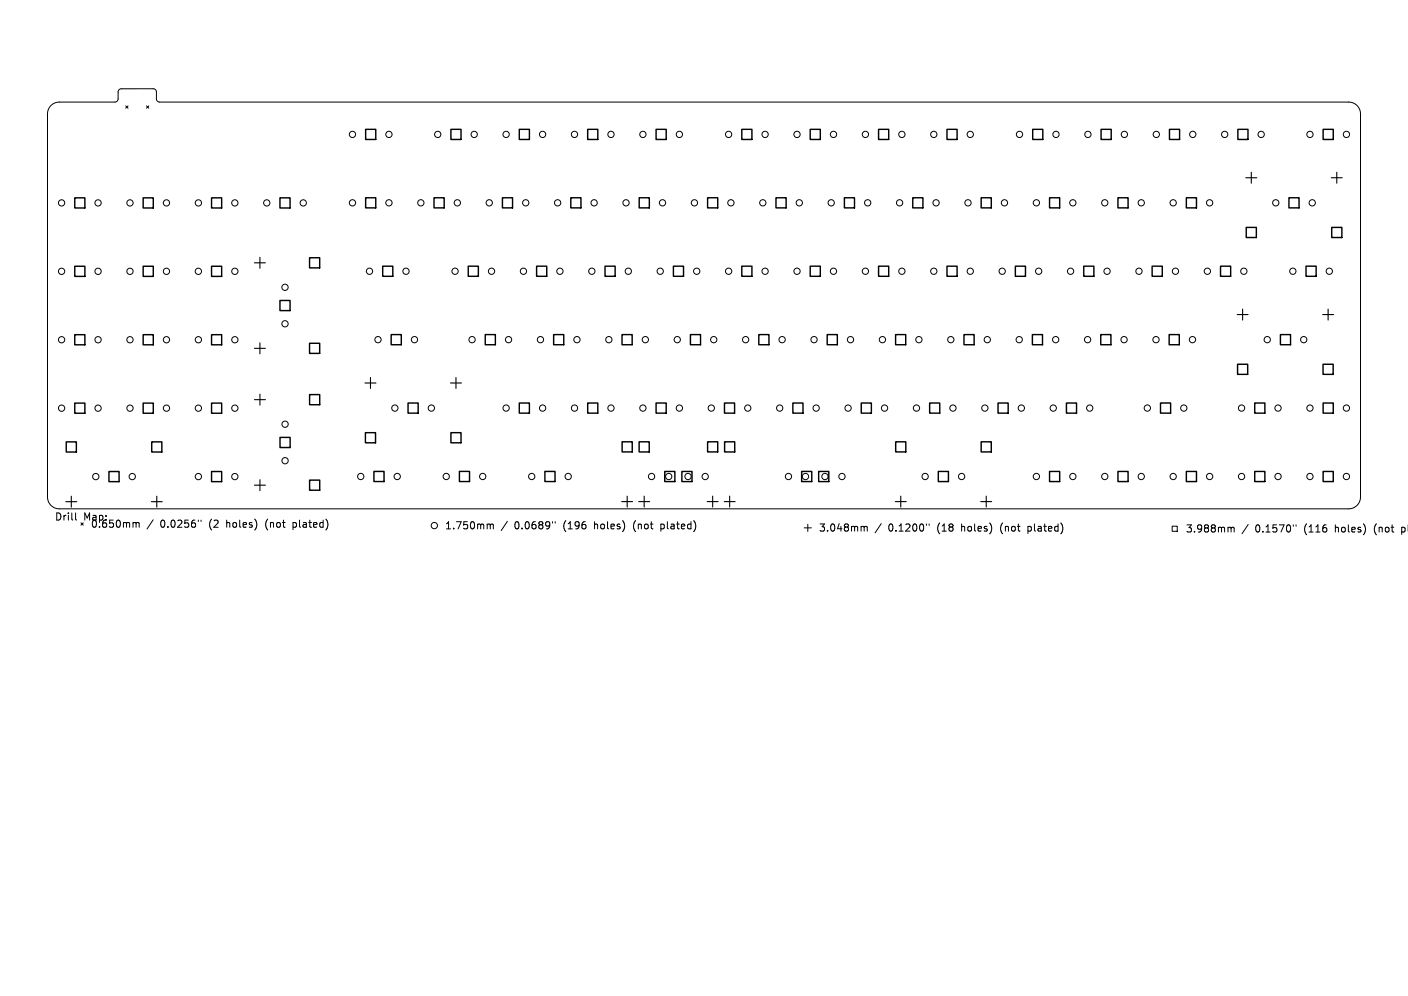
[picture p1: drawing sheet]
<svg xmlns="http://www.w3.org/2000/svg" width="297mm" height="210mm" viewBox="0 0 297 210" stroke-linecap="round" stroke-linejoin="round" font-family="sans-serif">
<defs><g id="words">
<g font-size="2.1">
<text x="11.5" y="110">Drill</text>
<text x="17.6" y="110">Map:</text>
<text x="19.1" y="111.5">0.650mm</text>
<text x="33.8" y="111.5">0.0256&quot;</text>
<text x="44.2" y="111.5">(2</text>
<text x="48" y="111.5">holes)</text>
<text x="56.3" y="111.5">(not</text>
<text x="62.3" y="111.5">plated)</text>
<text x="93.8" y="111.8">1.750mm</text>
<text x="108.5" y="111.8">0.0689&quot;</text>
<text x="118.9" y="111.8">(196</text>
<text x="125.6" y="111.8">holes)</text>
<text x="133.9" y="111.8">(not</text>
<text x="139.9" y="111.8">plated)</text>
<text x="172.7" y="112.3">3.048mm</text>
<text x="187.4" y="112.3">0.1200&quot;</text>
<text x="197.8" y="112.3">(18</text>
<text x="203" y="112.3">holes)</text>
<text x="211.4" y="112.3">(not</text>
<text x="217.3" y="112.3">plated)</text>
<text x="250.1" y="112.5">3.988mm</text>
<text x="264.8" y="112.5">0.1570&quot;</text>
<text x="275.2" y="112.5">(116</text>
<text x="281.8" y="112.5">holes)</text>
<text x="290.2" y="112.5">(not</text>
<text x="296.1" y="112.5">pla</text>
</g>
</g></defs>
<g fill="none" stroke="#000" stroke-width=".21">
<path d="M10.7 22.3l.8-.5 .8-.3h12.1l.5-.5 .1-1.9 .6-.4 7 .1 .4 .5v1.8l.3 .3 .4 .1h250.8a2.49 2.49 0 0 1 2.5 2.5v80.8a2.49 2.49 0 0 1-2.5 2.5h-272a2.49 2.49 0 0 1-2.5-2.5v-80.8l.2-.8zM26.5 22.3l.5 .5M27 22.3l-.5 .5M30.9 22.3l.5 .5M31.4 22.3l-.5 .5M15.9 108.2v1.2l.3 .3M28.3 110.2l.4 .2M28.7 110.4l.2-.2h.4l.1 1M28.7 110.4v.8M32.3 109.6l-1.3 1.9M41.8 109.7v.3M42.4 109.7v.3"/>
<path d="M103 110.5l.4 .2M103.4 110.7l.2-.2 .4 .1 .1 .9M103.4 110.7v.8M107 109.9l-1.3 2M116.5 110v.3M117.1 110v.3M169.6 111.3h1.6M170.4 110.5v1.6M181.9 111l.4 .2M182.3 111.2l.2-.2 .4 .1v.9M182.3 111.2v.8M185.9 110.4l-1.3 2"/>
<path d="M195.4 110.5v.3M196 110.5v.3M247.3 111h1v1h-1zM259.3 111.2l.4 .2M259.7 111.4l.2-.2h.4v1M259.7 111.4v.8M263.3 110.6l-1.3 1.9M272.8 110.7v.3M273.4 110.7v.3"/>
<circle cx="74.3" cy="28.3" r=".66"/>
<circle cx="82" cy="28.3" r=".66"/>
<circle cx="92.3" cy="28.3" r=".66"/>
<circle cx="100" cy="28.3" r=".66"/>
<circle cx="106.8" cy="28.3" r=".66"/>
<circle cx="114.5" cy="28.3" r=".66"/>
<circle cx="121.2" cy="28.3" r=".66"/>
<circle cx="128.9" cy="28.3" r=".66"/>
<circle cx="135.6" cy="28.3" r=".66"/>
<circle cx="143.3" cy="28.3" r=".66"/>
<circle cx="153.7" cy="28.3" r=".66"/>
<circle cx="161.4" cy="28.3" r=".66"/>
<circle cx="168.1" cy="28.3" r=".66"/>
<circle cx="175.8" cy="28.3" r=".66"/>
<circle cx="182.5" cy="28.3" r=".66"/>
<circle cx="190.2" cy="28.3" r=".66"/>
<circle cx="197" cy="28.3" r=".66"/>
<circle cx="204.7" cy="28.3" r=".66"/>
<circle cx="215.1" cy="28.3" r=".66"/>
<circle cx="222.7" cy="28.3" r=".66"/>
<circle cx="229.5" cy="28.3" r=".66"/>
<circle cx="237.2" cy="28.3" r=".66"/>
<circle cx="243.9" cy="28.3" r=".66"/>
<circle cx="251.6" cy="28.3" r=".66"/>
<circle cx="258.3" cy="28.3" r=".66"/>
<circle cx="266" cy="28.3" r=".66"/>
<circle cx="276.3" cy="28.3" r=".66"/>
<circle cx="284" cy="28.3" r=".66"/>
<circle cx="13" cy="42.8" r=".66"/>
<circle cx="13" cy="57.2" r=".66"/>
<circle cx="20.7" cy="42.8" r=".66"/>
<circle cx="20.7" cy="57.2" r=".66"/>
<circle cx="27.4" cy="42.8" r=".66"/>
<circle cx="27.4" cy="57.2" r=".66"/>
<circle cx="35.1" cy="42.8" r=".66"/>
<circle cx="35.1" cy="57.2" r=".66"/>
<circle cx="41.8" cy="42.8" r=".66"/>
<circle cx="41.8" cy="57.2" r=".66"/>
<circle cx="49.5" cy="42.8" r=".66"/>
<circle cx="49.5" cy="57.2" r=".66"/>
<circle cx="56.3" cy="42.8" r=".66"/>
<circle cx="64" cy="42.8" r=".66"/>
<circle cx="74.3" cy="42.8" r=".66"/>
<circle cx="77.9" cy="57.2" r=".66"/>
<circle cx="82" cy="42.8" r=".66"/>
<circle cx="85.6" cy="57.2" r=".66"/>
<circle cx="88.8" cy="42.8" r=".66"/>
<circle cx="96" cy="57.2" r=".66"/>
<circle cx="96.5" cy="42.8" r=".66"/>
<circle cx="103.2" cy="42.8" r=".66"/>
<circle cx="103.7" cy="57.2" r=".66"/>
<circle cx="110.4" cy="57.2" r=".66"/>
<circle cx="110.9" cy="42.8" r=".66"/>
<circle cx="117.6" cy="42.8" r=".66"/>
<circle cx="118.1" cy="57.2" r=".66"/>
<circle cx="124.8" cy="57.2" r=".66"/>
<circle cx="125.3" cy="42.8" r=".66"/>
<circle cx="132.1" cy="42.8" r=".66"/>
<circle cx="132.5" cy="57.2" r=".66"/>
<circle cx="139.3" cy="57.2" r=".66"/>
<circle cx="139.7" cy="42.8" r=".66"/>
<circle cx="146.5" cy="42.8" r=".66"/>
<circle cx="147" cy="57.2" r=".66"/>
<circle cx="153.7" cy="57.2" r=".66"/>
<circle cx="154.2" cy="42.8" r=".66"/>
<circle cx="160.9" cy="42.8" r=".66"/>
<circle cx="161.4" cy="57.2" r=".66"/>
<circle cx="168.1" cy="57.2" r=".66"/>
<circle cx="168.6" cy="42.8" r=".66"/>
<circle cx="175.3" cy="42.8" r=".66"/>
<circle cx="175.8" cy="57.2" r=".66"/>
<circle cx="182.5" cy="57.2" r=".66"/>
<circle cx="183" cy="42.8" r=".66"/>
<circle cx="189.8" cy="42.8" r=".66"/>
<circle cx="190.2" cy="57.2" r=".66"/>
<circle cx="197" cy="57.2" r=".66"/>
<circle cx="197.5" cy="42.8" r=".66"/>
<circle cx="204.2" cy="42.8" r=".66"/>
<circle cx="204.7" cy="57.2" r=".66"/>
<circle cx="211.4" cy="57.2" r=".66"/>
<circle cx="211.9" cy="42.8" r=".66"/>
<circle cx="218.6" cy="42.8" r=".66"/>
<circle cx="219.1" cy="57.2" r=".66"/>
<circle cx="225.8" cy="57.2" r=".66"/>
<circle cx="226.3" cy="42.8" r=".66"/>
<circle cx="233" cy="42.8" r=".66"/>
<circle cx="233.5" cy="57.2" r=".66"/>
<circle cx="240.3" cy="57.2" r=".66"/>
<circle cx="240.7" cy="42.8" r=".66"/>
<circle cx="247.5" cy="42.8" r=".66"/>
<circle cx="247.9" cy="57.2" r=".66"/>
<circle cx="254.7" cy="57.2" r=".66"/>
<circle cx="255.2" cy="42.8" r=".66"/>
<circle cx="262.4" cy="57.2" r=".66"/>
<circle cx="269.1" cy="42.8" r=".66"/>
<circle cx="272.7" cy="57.2" r=".66"/>
<circle cx="276.8" cy="42.8" r=".66"/>
<circle cx="280.4" cy="57.2" r=".66"/>
<circle cx="13" cy="71.6" r=".66"/>
<circle cx="20.7" cy="71.6" r=".66"/>
<circle cx="27.4" cy="71.6" r=".66"/>
<circle cx="35.1" cy="71.6" r=".66"/>
<circle cx="41.8" cy="71.6" r=".66"/>
<circle cx="49.5" cy="71.6" r=".66"/>
<circle cx="60.1" cy="60.6" r=".66"/>
<circle cx="60.1" cy="68.3" r=".66"/>
<circle cx="79.7" cy="71.6" r=".66"/>
<circle cx="87.4" cy="71.6" r=".66"/>
<circle cx="99.6" cy="71.6" r=".66"/>
<circle cx="107.3" cy="71.6" r=".66"/>
<circle cx="114" cy="71.6" r=".66"/>
<circle cx="121.7" cy="71.6" r=".66"/>
<circle cx="128.4" cy="71.6" r=".66"/>
<circle cx="136.1" cy="71.6" r=".66"/>
<circle cx="142.9" cy="71.6" r=".66"/>
<circle cx="150.6" cy="71.6" r=".66"/>
<circle cx="157.3" cy="71.6" r=".66"/>
<circle cx="165" cy="71.6" r=".66"/>
<circle cx="171.7" cy="71.6" r=".66"/>
<circle cx="179.4" cy="71.6" r=".66"/>
<circle cx="186.1" cy="71.6" r=".66"/>
<circle cx="193.8" cy="71.6" r=".66"/>
<circle cx="200.6" cy="71.6" r=".66"/>
<circle cx="208.3" cy="71.6" r=".66"/>
<circle cx="215" cy="71.6" r=".66"/>
<circle cx="222.7" cy="71.6" r=".66"/>
<circle cx="229.4" cy="71.6" r=".66"/>
<circle cx="237.1" cy="71.6" r=".66"/>
<circle cx="243.8" cy="71.6" r=".66"/>
<circle cx="251.5" cy="71.6" r=".66"/>
<circle cx="267.3" cy="71.6" r=".66"/>
<circle cx="275" cy="71.6" r=".66"/>
<circle cx="13" cy="86.1" r=".66"/>
<circle cx="20.7" cy="86.1" r=".66"/>
<circle cx="27.4" cy="86.1" r=".66"/>
<circle cx="35.1" cy="86.1" r=".66"/>
<circle cx="41.8" cy="86.1" r=".66"/>
<circle cx="49.5" cy="86.1" r=".66"/>
<circle cx="60.1" cy="97.1" r=".66"/>
<circle cx="60.1" cy="89.4" r=".66"/>
<circle cx="83.3" cy="86" r=".66"/>
<circle cx="91" cy="86" r=".66"/>
<circle cx="106.8" cy="86" r=".66"/>
<circle cx="114.5" cy="86" r=".66"/>
<circle cx="121.2" cy="86" r=".66"/>
<circle cx="128.9" cy="86" r=".66"/>
<circle cx="135.6" cy="86" r=".66"/>
<circle cx="143.3" cy="86" r=".66"/>
<circle cx="150" cy="86" r=".66"/>
<circle cx="157.7" cy="86" r=".66"/>
<circle cx="164.5" cy="86" r=".66"/>
<circle cx="172.2" cy="86" r=".66"/>
<circle cx="178.9" cy="86" r=".66"/>
<circle cx="186.6" cy="86" r=".66"/>
<circle cx="193.3" cy="86" r=".66"/>
<circle cx="201" cy="86" r=".66"/>
<circle cx="207.7" cy="86" r=".66"/>
<circle cx="215.4" cy="86" r=".66"/>
<circle cx="222.2" cy="86" r=".66"/>
<circle cx="229.9" cy="86" r=".66"/>
<circle cx="242" cy="86" r=".66"/>
<circle cx="249.7" cy="86" r=".66"/>
<circle cx="261.9" cy="86" r=".66"/>
<circle cx="269.6" cy="86" r=".66"/>
<circle cx="276.3" cy="86" r=".66"/>
<circle cx="284" cy="86" r=".66"/>
<circle cx="20.2" cy="100.5" r=".66"/>
<circle cx="27.9" cy="100.5" r=".66"/>
<circle cx="41.8" cy="100.5" r=".66"/>
<circle cx="49.5" cy="100.5" r=".66"/>
<circle cx="76.1" cy="100.5" r=".66"/>
<circle cx="83.8" cy="100.5" r=".66"/>
<circle cx="91.6" cy="110.8" r=".66"/>
<circle cx="94.1" cy="100.5" r=".66"/>
<circle cx="101.8" cy="100.5" r=".66"/>
<circle cx="112.2" cy="100.5" r=".66"/>
<circle cx="119.9" cy="100.5" r=".66"/>
<circle cx="137.4" cy="100.5" r=".66"/>
<circle cx="141.1" cy="100.5" r=".66"/>
<circle cx="145.1" cy="100.5" r=".66"/>
<circle cx="148.8" cy="100.5" r=".66"/>
<circle cx="166.3" cy="100.5" r=".66"/>
<circle cx="169.9" cy="100.5" r=".66"/>
<circle cx="174" cy="100.5" r=".66"/>
<circle cx="177.6" cy="100.5" r=".66"/>
<circle cx="195.1" cy="100.5" r=".66"/>
<circle cx="202.8" cy="100.5" r=".66"/>
<circle cx="218.6" cy="100.5" r=".66"/>
<circle cx="226.3" cy="100.5" r=".66"/>
<circle cx="233" cy="100.5" r=".66"/>
<circle cx="240.7" cy="100.5" r=".66"/>
<circle cx="247.5" cy="100.5" r=".66"/>
<circle cx="255.2" cy="100.5" r=".66"/>
<circle cx="261.9" cy="100.5" r=".66"/>
<circle cx="269.6" cy="100.5" r=".66"/>
<circle cx="276.3" cy="100.5" r=".66"/>
<circle cx="284" cy="100.5" r=".66"/>
</g>
<g fill="none" stroke="#000" stroke-width=".23">
<path d="M262.8 37.5h2.3M263.9 36.3v2.3M280.8 37.5h2.3M282 36.3v2.3M53.7 55.4h2.3M54.8 54.3v2.3M53.7 73.4h2.3M54.8 72.3v2.3M78.1 79.6v2.3M96.2 79.6v2.3M261 66.3h2.3M262.1 65.2v2.3"/>
<path d="M279 66.3h2.3M280.2 65.2v2.3M53.7 84.3h2.3M54.8 83.1v2.3M77 80.8h2.3M95 80.8h2.3M13.9 105.8h2.3M15 104.6v2.3M31.9 105.8h2.3M33.1 104.6v2.3M53.7 102.3h2.3M54.8 101.1v2.4"/>
<path d="M131.1 105.8h2.3M132.3 104.6v2.3M134.7 105.8h2.3M135.9 104.6v2.3M149.2 105.8h2.3M150.3 104.6v2.3M152.8 105.8h2.3M153.9 104.6v2.3M188.8 105.8h2.4M190 104.6v2.3M206.9 105.8h2.3M208 104.6v2.3"/>
</g>
<g fill="none" stroke="#000" stroke-width=".3">
<path d="M77.1 27.3h2.2v2.1h-2.2zM95.1 27.3h2.1v2.1h-2.1zM109.5 27.3h2.2v2.1h-2.2zM124 27.3h2.1v2.1h-2.1zM138.4 27.3h2.1v2.1h-2.1zM156.5 27.3h2.1v2.1h-2.1zM170.9 27.3h2.1v2.1h-2.1zM185.3 27.3h2.2v2.1h-2.2zM199.8 27.3h2.1v2.1h-2.1zM217.8 27.3h2.2v2.1h-2.2zM232.3 27.3h2.1v2.1h-2.1zM246.7 27.3h2.1v2.1h-2.1z"/>
<path d="M261.1 27.3h2.2v2.1h-2.2zM279.1 27.3h2.1v2.1h-2.1zM15.8 41.7h2.1v2.2h-2.1zM15.8 56.1h2.1v2.2h-2.1zM30.2 41.7h2.1v2.2h-2.1zM30.2 56.1h2.1v2.2h-2.1zM44.6 41.7h2.2v2.2h-2.2zM44.6 56.1h2.2v2.2h-2.2zM59.1 41.7h2.1v2.2h-2.1zM65.3 54.3h2.1v2.2h-2.1zM77.1 41.7h2.2v2.1h-2.2zM80.7 56.1h2.2v2.2h-2.2z"/>
<path d="M91.6 41.7h2.1v2.1h-2.1zM98.8 56.1h2.1v2.2h-2.1zM106 41.7h2.1v2.1h-2.1zM113.2 56.1h2.1v2.2h-2.1zM120.4 41.7h2.1v2.1h-2.1zM127.6 56.1h2.2v2.2h-2.2zM134.8 41.7h2.2v2.1h-2.2zM142 56.1h2.2v2.2h-2.2zM149.3 41.7h2.1v2.1h-2.1zM156.5 56.1h2.1v2.2h-2.1zM163.7 41.7h2.1v2.1h-2.1zM170.9 56.1h2.1v2.2h-2.1z"/>
<path d="M178.1 41.7h2.1v2.1h-2.1zM185.3 56.1h2.2v2.2h-2.2zM192.5 41.7h2.2v2.1h-2.2zM199.8 56.1h2.1v2.2h-2.1zM207 41.7h2.1v2.1h-2.1zM214.2 56.1h2.1v2.2h-2.1zM221.4 41.7h2.1v2.1h-2.1zM228.6 56.1h2.1v2.2h-2.1zM235.8 41.7h2.2v2.1h-2.2zM243 56.1h2.2v2.2h-2.2zM250.2 41.7h2.2v2.1h-2.2zM257.5 56.1h2.1v2.2h-2.1z"/>
<path d="M262.9 47.9h2.1v2.2h-2.1zM271.9 41.7h2.1v2.1h-2.1zM275.5 56.1h2.1v2.2h-2.1zM280.9 47.9h2.1v2.2h-2.1zM15.8 70.6h2.1v2.1h-2.1zM30.2 70.6h2.1v2.1h-2.1zM44.6 70.6h2.2v2.1h-2.2zM59.1 63.4h2.1v2.1h-2.1zM65.3 72.4h2.1v2.1h-2.1zM82.5 70.6h2.1v2.1h-2.1zM102.4 70.6h2.1v2.1h-2.1zM116.8 70.6h2.1v2.1h-2.1z"/>
<path d="M131.2 70.6h2.1v2.1h-2.1zM145.6 70.6h2.2v2.1h-2.2zM160.1 70.6h2.1v2.1h-2.1zM174.5 70.6h2.1v2.1h-2.1zM188.9 70.6h2.2v2.1h-2.2zM203.3 70.6h2.2v2.1h-2.2zM217.8 70.6h2.1v2.1h-2.1zM232.2 70.6h2.1v2.1h-2.1zM246.6 70.6h2.2v2.1h-2.2zM261.1 76.8h2.1v2.1h-2.1zM270.1 70.6h2.1v2.1h-2.1zM279.1 76.8h2.1v2.1h-2.1z"/>
<path d="M14 93.2h2.1v2.1h-2.1zM15.8 85h2.1v2.1h-2.1zM23 99.4h2.1v2.2h-2.1zM30.2 85h2.1v2.1h-2.1zM32 93.2h2.1v2.1h-2.1zM44.6 85h2.2v2.1h-2.2zM44.6 99.4h2.2v2.2h-2.2zM59.1 92.2h2.1v2.2h-2.1zM65.3 83.2h2.1v2.1h-2.1zM77.1 91.2h2.1v2.2h-2.1zM78.9 99.4h2.1v2.1h-2.1zM86.1 85h2.1v2.1h-2.1z"/>
<path d="M95.1 91.2h2.1v2.2h-2.1zM96.9 99.4h2.1v2.1h-2.1zM109.5 85h2.2v2.1h-2.2zM114.9 99.4h2.2v2.1h-2.2zM124 85h2.1v2.1h-2.1zM131.2 93.2h2.2v2.1h-2.2zM134.8 93.2h2.2v2.1h-2.2zM138.4 85h2.1v2.1h-2.1zM140.2 99.4h2.2v2.1h-2.2zM143.8 99.4h2.2v2.1h-2.2zM149.3 93.2h2.1v2.1h-2.1zM152.8 85h2.2v2.1h-2.2z"/>
<path d="M152.8 93.2h2.2v2.1h-2.2zM167.2 85h2.2v2.1h-2.2zM169.1 99.4h2.1v2.1h-2.1zM172.7 99.4h2.1v2.1h-2.1zM181.7 85h2.1v2.1h-2.1zM188.9 93.2h2.2v2.1h-2.2zM196.1 85h2.1v2.1h-2.1zM197.9 99.4h2.2v2.1h-2.2zM207 93.2h2.1v2.1h-2.1zM210.5 85h2.2v2.1h-2.2zM221.4 99.4h2.1v2.1h-2.1zM225 85h2.1v2.1h-2.1z"/>
<path d="M235.8 99.4h2.2v2.1h-2.2zM244.8 85h2.1v2.1h-2.1zM250.2 99.4h2.2v2.1h-2.2zM264.7 85h2.1v2.1h-2.1zM264.7 99.4h2.1v2.1h-2.1zM279.1 85h2.1v2.1h-2.1zM279.1 99.4h2.1v2.1h-2.1zM65.3 101.2h2.1v2.2h-2.1z"/>
</g>
<use href="#words"/>
</svg>
